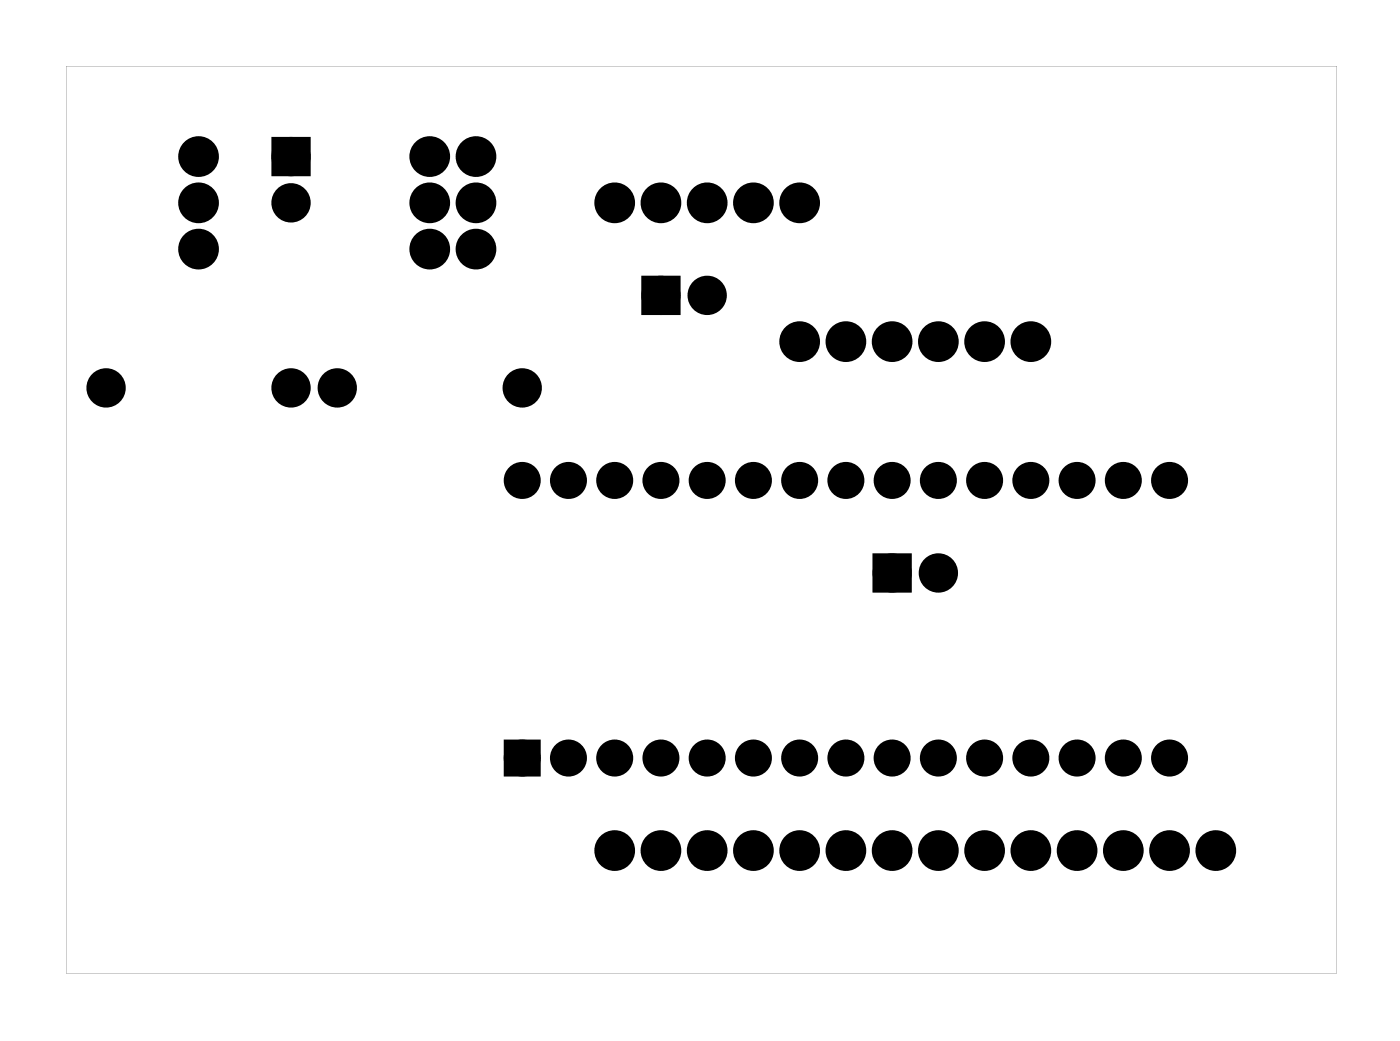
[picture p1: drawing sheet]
<svg xmlns="http://www.w3.org/2000/svg" width="77mm" height="57mm" viewBox="0 0 77 57" stroke-linecap="round" stroke-linejoin="round" font-family="sans-serif">
<g fill="#000">
<path d="M15.3 7.9h1.4v1.4h-1.4zM35.6 15.5h1.4v1.4h-1.4zM48.3 30.8h1.4v1.4h-1.4zM28 40.9h1.4v1.4h-1.4z"/>
<path d="M3.6 3.6h69.8v49.8h-69.8zM3.6 3.6v49.8h69.8v-49.8z"/>
</g>
<g fill="none" stroke="#000" stroke-width=".76" stroke-linecap="butt">
<path d="M15.3 7.9h1.4v1.4h-1.4zM35.6 15.5h1.4v1.4h-1.4zM48.3 30.8h1.4v1.4h-1.4z"/>
<circle cx="10.9" cy="8.6" r=".74"/>
<circle cx="10.9" cy="13.7" r=".74"/>
<circle cx="10.9" cy="11.1" r=".74"/>
<circle cx="16" cy="8.6" r=".7"/>
<circle cx="16" cy="11.1" r=".7"/>
<circle cx="23.6" cy="8.6" r=".74"/>
<circle cx="23.6" cy="13.7" r=".74"/>
<circle cx="23.6" cy="11.1" r=".74"/>
<circle cx="26.1" cy="8.6" r=".74"/>
<circle cx="26.1" cy="13.7" r=".74"/>
<circle cx="26.1" cy="11.1" r=".74"/>
<circle cx="33.8" cy="11.1" r=".74"/>
<circle cx="36.3" cy="16.2" r=".7"/>
<circle cx="36.3" cy="11.1" r=".74"/>
<circle cx="38.8" cy="16.2" r=".7"/>
<circle cx="38.8" cy="11.1" r=".74"/>
<circle cx="41.4" cy="11.1" r=".74"/>
<circle cx="43.9" cy="18.8" r=".74"/>
<circle cx="43.9" cy="11.1" r=".74"/>
<circle cx="46.5" cy="18.8" r=".74"/>
<circle cx="49" cy="18.8" r=".74"/>
<circle cx="51.5" cy="18.8" r=".74"/>
<circle cx="54.1" cy="18.8" r=".74"/>
<circle cx="56.6" cy="18.8" r=".74"/>
<circle cx="5.8" cy="21.3" r=".7"/>
<circle cx="16" cy="21.3" r=".7"/>
<circle cx="18.5" cy="21.3" r=".7"/>
<circle cx="28.7" cy="21.3" r=".7"/>
<circle cx="49" cy="31.5" r=".7"/>
<circle cx="51.5" cy="31.5" r=".7"/>
<circle cx="33.8" cy="46.7" r=".74"/>
<circle cx="36.3" cy="46.7" r=".74"/>
<circle cx="38.8" cy="46.7" r=".74"/>
<circle cx="41.4" cy="46.7" r=".74"/>
<circle cx="43.9" cy="46.7" r=".74"/>
<circle cx="46.5" cy="46.7" r=".74"/>
<circle cx="49" cy="46.7" r=".74"/>
<circle cx="51.5" cy="46.7" r=".74"/>
<circle cx="54.1" cy="46.7" r=".74"/>
<circle cx="56.6" cy="46.7" r=".74"/>
<circle cx="59.2" cy="46.7" r=".74"/>
<circle cx="61.7" cy="46.7" r=".74"/>
<circle cx="64.2" cy="46.7" r=".74"/>
<circle cx="66.8" cy="46.7" r=".74"/>
</g>
<g fill="#000">
<circle cx="10.9" cy="8.6" r=".74"/>
<circle cx="10.9" cy="11.1" r=".74"/>
<circle cx="10.9" cy="13.7" r=".74"/>
<circle cx="16" cy="8.6" r=".7"/>
<circle cx="16" cy="11.1" r=".7"/>
<circle cx="23.6" cy="8.6" r=".74"/>
<circle cx="23.6" cy="11.1" r=".74"/>
<circle cx="23.6" cy="13.7" r=".74"/>
<circle cx="26.1" cy="8.6" r=".74"/>
<circle cx="26.1" cy="11.1" r=".74"/>
<circle cx="26.1" cy="13.7" r=".74"/>
<circle cx="33.8" cy="11.1" r=".74"/>
<circle cx="36.3" cy="16.2" r=".7"/>
<circle cx="36.3" cy="11.1" r=".74"/>
<circle cx="38.8" cy="16.2" r=".7"/>
<circle cx="38.8" cy="11.1" r=".74"/>
<circle cx="41.4" cy="11.1" r=".74"/>
<circle cx="43.9" cy="11.1" r=".74"/>
<circle cx="43.9" cy="18.8" r=".74"/>
<circle cx="46.5" cy="18.8" r=".74"/>
<circle cx="49" cy="18.8" r=".74"/>
<circle cx="51.5" cy="18.8" r=".74"/>
<circle cx="54.1" cy="18.8" r=".74"/>
<circle cx="56.6" cy="18.8" r=".74"/>
<circle cx="5.8" cy="21.3" r=".7"/>
<circle cx="16" cy="21.3" r=".7"/>
<circle cx="18.5" cy="21.3" r=".7"/>
<circle cx="28.7" cy="21.3" r=".7"/>
<circle cx="28.7" cy="26.4" r=".67"/>
<circle cx="31.2" cy="26.4" r=".67"/>
<circle cx="33.8" cy="26.4" r=".67"/>
<circle cx="36.3" cy="26.4" r=".67"/>
<circle cx="38.8" cy="26.4" r=".67"/>
<circle cx="41.4" cy="26.4" r=".67"/>
<circle cx="43.9" cy="26.4" r=".67"/>
<circle cx="46.5" cy="26.4" r=".67"/>
<circle cx="49" cy="31.5" r=".7"/>
<circle cx="49" cy="26.4" r=".67"/>
<circle cx="51.5" cy="31.5" r=".7"/>
<circle cx="51.5" cy="26.4" r=".67"/>
<circle cx="54.1" cy="26.4" r=".67"/>
<circle cx="56.6" cy="26.4" r=".67"/>
<circle cx="59.2" cy="26.4" r=".67"/>
<circle cx="61.7" cy="26.4" r=".67"/>
<circle cx="64.2" cy="26.4" r=".67"/>
<circle cx="28.7" cy="41.6" r=".67"/>
<circle cx="31.2" cy="41.6" r=".67"/>
<circle cx="33.8" cy="41.6" r=".67"/>
<circle cx="33.8" cy="46.7" r=".74"/>
<circle cx="36.3" cy="41.6" r=".67"/>
<circle cx="36.3" cy="46.7" r=".74"/>
<circle cx="38.8" cy="41.6" r=".67"/>
<circle cx="38.8" cy="46.7" r=".74"/>
<circle cx="41.4" cy="41.6" r=".67"/>
<circle cx="41.4" cy="46.7" r=".74"/>
<circle cx="43.9" cy="41.6" r=".67"/>
<circle cx="43.9" cy="46.7" r=".74"/>
<circle cx="46.5" cy="41.6" r=".67"/>
<circle cx="46.5" cy="46.7" r=".74"/>
<circle cx="49" cy="41.6" r=".67"/>
<circle cx="49" cy="46.7" r=".74"/>
<circle cx="51.5" cy="41.6" r=".67"/>
<circle cx="51.5" cy="46.7" r=".74"/>
<circle cx="54.1" cy="41.6" r=".67"/>
<circle cx="54.1" cy="46.7" r=".74"/>
<circle cx="56.6" cy="41.6" r=".67"/>
<circle cx="56.6" cy="46.7" r=".74"/>
<circle cx="59.2" cy="41.6" r=".67"/>
<circle cx="59.2" cy="46.7" r=".74"/>
<circle cx="61.7" cy="41.6" r=".67"/>
<circle cx="61.7" cy="46.7" r=".74"/>
<circle cx="64.2" cy="41.6" r=".67"/>
<circle cx="64.2" cy="46.7" r=".74"/>
<circle cx="66.8" cy="46.7" r=".74"/>
</g>
<g fill="none" stroke="#000" stroke-width=".69" stroke-linecap="butt">
<path d="M28 40.9h1.4v1.4h-1.4z"/>
<circle cx="28.7" cy="26.4" r=".67"/>
<circle cx="31.2" cy="26.4" r=".67"/>
<circle cx="33.8" cy="26.4" r=".67"/>
<circle cx="36.3" cy="26.4" r=".67"/>
<circle cx="38.8" cy="26.4" r=".67"/>
<circle cx="41.4" cy="26.4" r=".67"/>
<circle cx="43.9" cy="26.4" r=".67"/>
<circle cx="46.5" cy="26.4" r=".67"/>
<circle cx="49" cy="26.4" r=".67"/>
<circle cx="51.5" cy="26.4" r=".67"/>
<circle cx="54.1" cy="26.4" r=".67"/>
<circle cx="56.6" cy="26.4" r=".67"/>
<circle cx="59.2" cy="26.4" r=".67"/>
<circle cx="61.7" cy="26.4" r=".67"/>
<circle cx="64.2" cy="26.4" r=".67"/>
<circle cx="28.7" cy="41.6" r=".67"/>
<circle cx="31.2" cy="41.6" r=".67"/>
<circle cx="33.8" cy="41.6" r=".67"/>
<circle cx="36.3" cy="41.6" r=".67"/>
<circle cx="38.8" cy="41.6" r=".67"/>
<circle cx="41.4" cy="41.6" r=".67"/>
<circle cx="43.9" cy="41.6" r=".67"/>
<circle cx="46.5" cy="41.6" r=".67"/>
<circle cx="49" cy="41.6" r=".67"/>
<circle cx="51.5" cy="41.6" r=".67"/>
<circle cx="54.1" cy="41.6" r=".67"/>
<circle cx="56.6" cy="41.6" r=".67"/>
<circle cx="59.2" cy="41.6" r=".67"/>
<circle cx="61.7" cy="41.6" r=".67"/>
<circle cx="64.2" cy="41.6" r=".67"/>
</g>
</svg>
